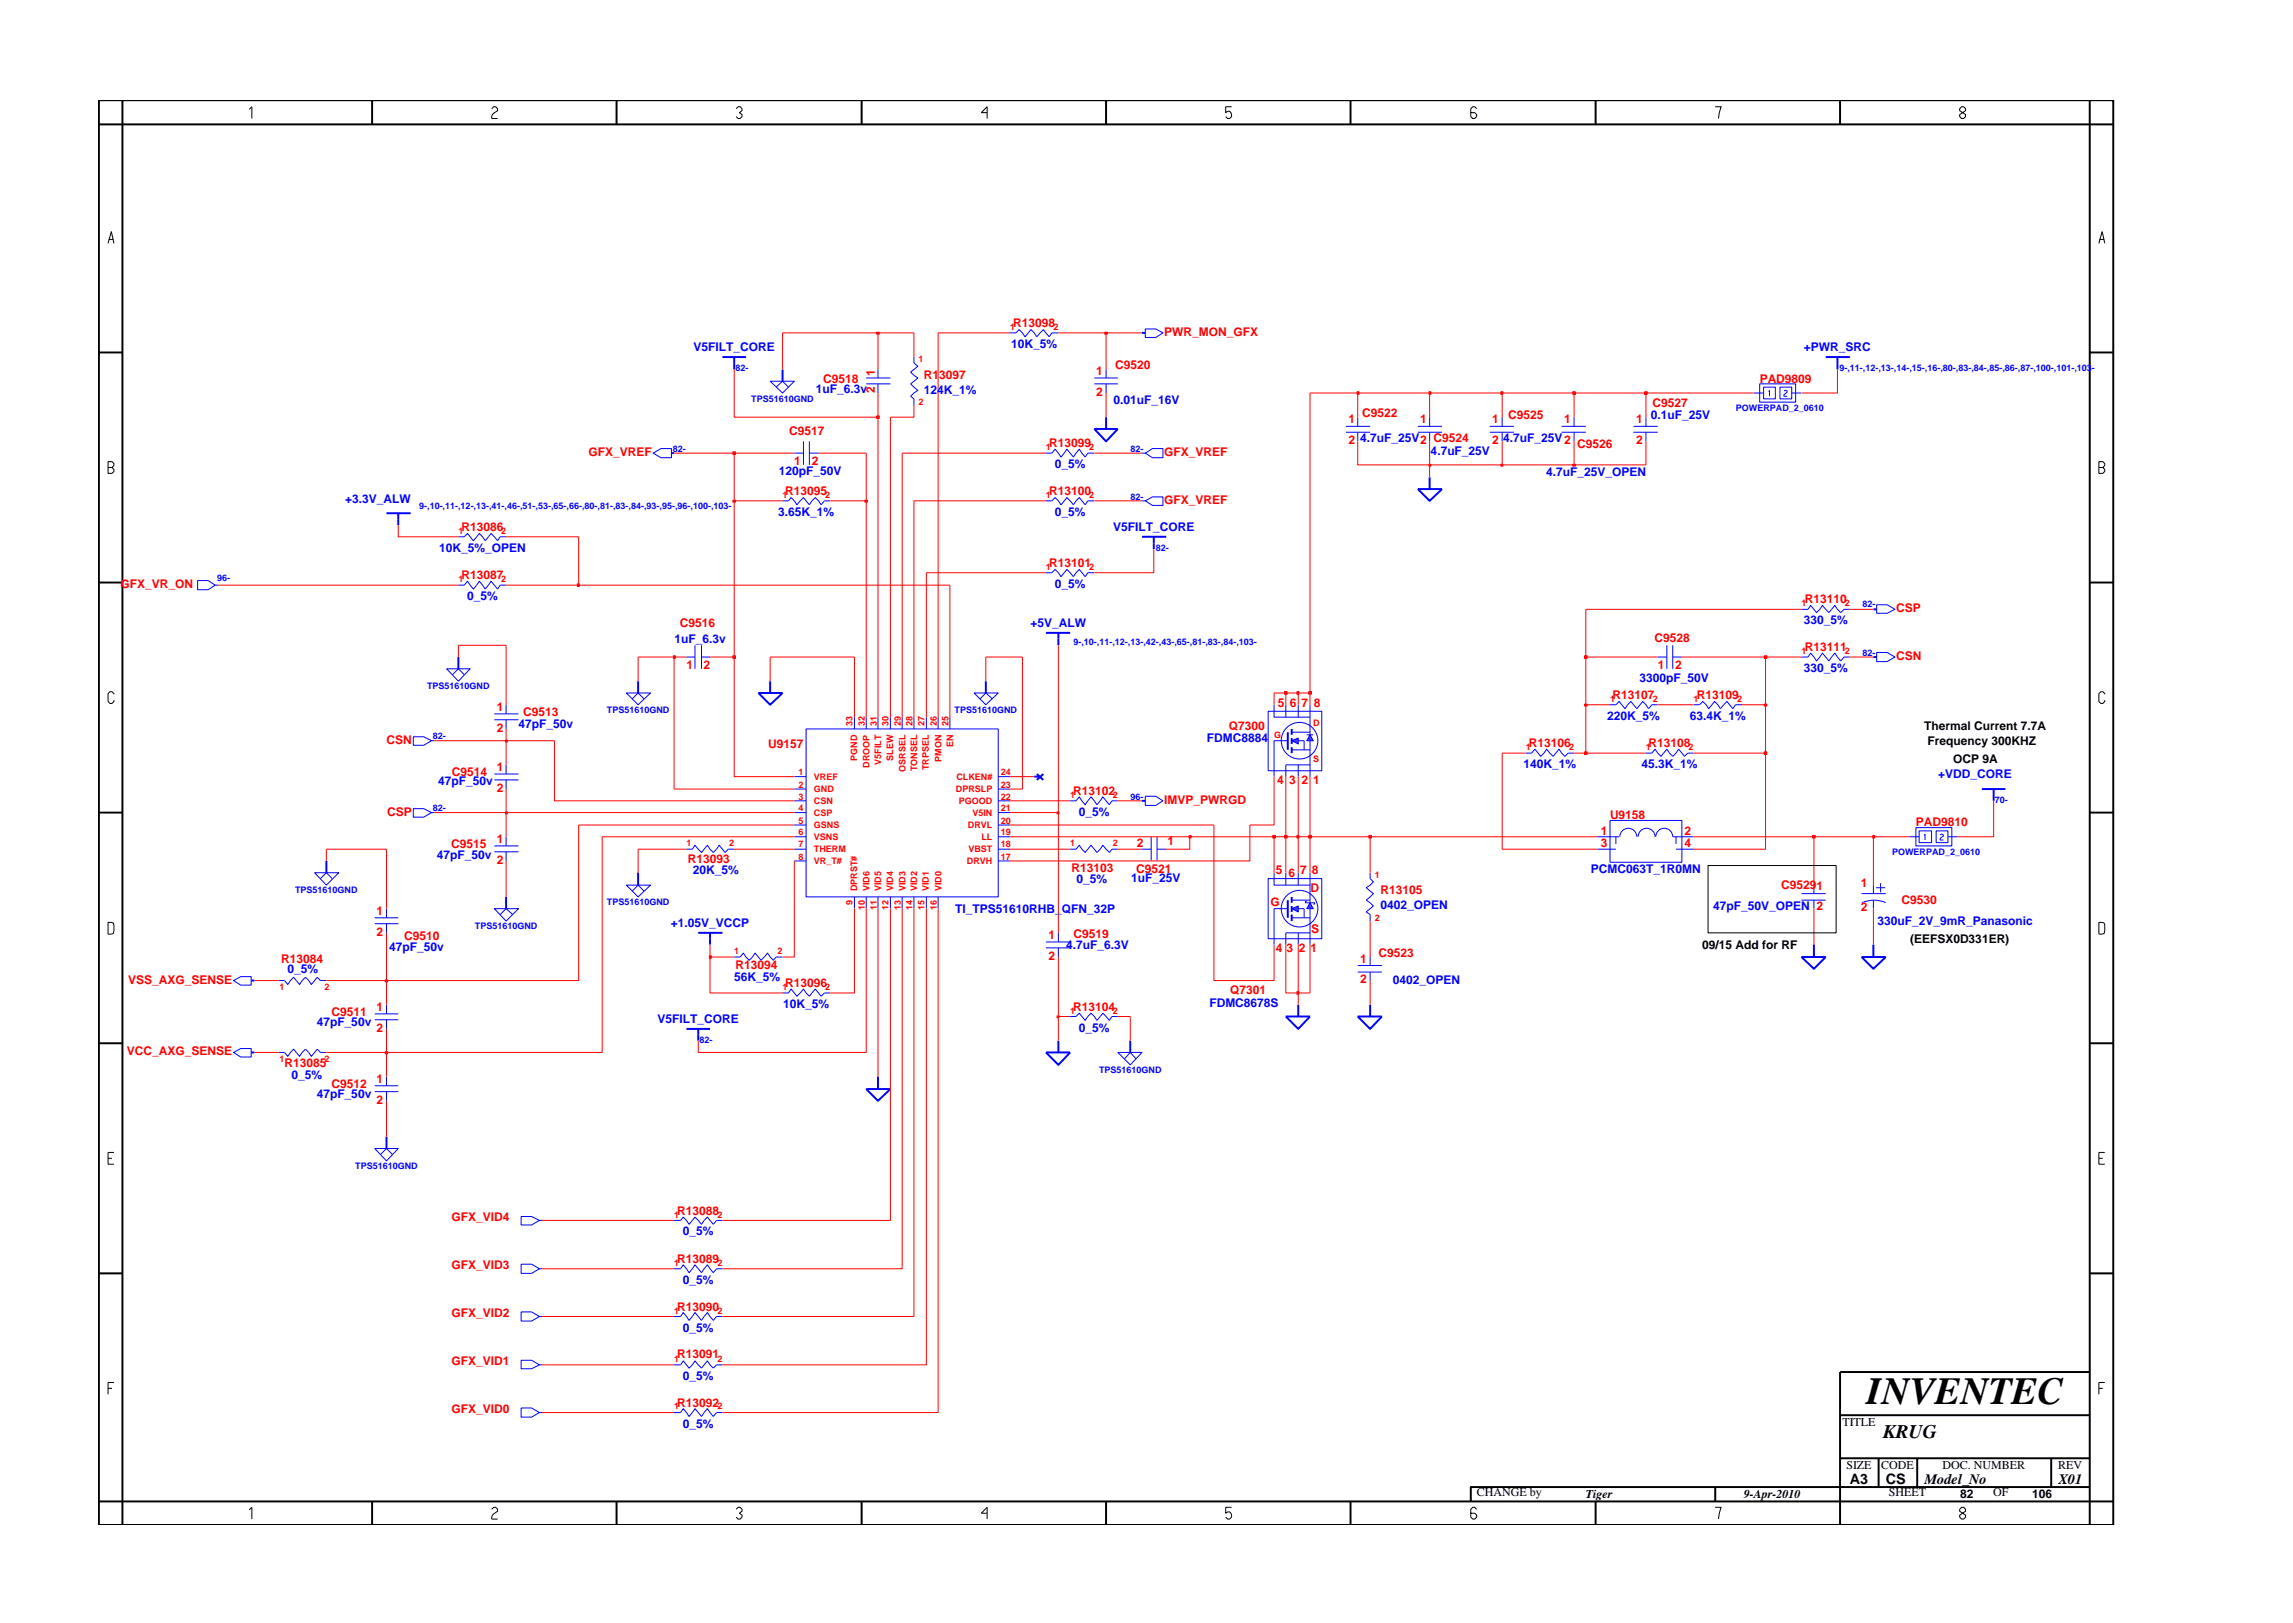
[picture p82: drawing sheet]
<svg xmlns="http://www.w3.org/2000/svg" width="297mm" height="210mm" viewBox="0 0 297 210" stroke-linecap="round" stroke-linejoin="round" font-family="sans-serif">
<defs><g id="words">
<text font-size="5" x="241.8" y="181.9">INVENTEC</text>
<text font-size="2.5" x="244" y="186.3">KRUG</text>
<g font-size="1.9">
<text x="239.6" y="192.2">A3</text>
<text x="244.3" y="192.3">CS</text>
<text x="249.3" y="192.2">Model_No</text>
<text x="266.6" y="192.2">X01</text>
</g>
<g font-size="1.6" fill="#00f">
<text x="89.8" y="45.5">V5FILT_CORE</text>
<text x="131" y="45.1">10K_5%</text>
<text x="233.7" y="45.5">+PWR_SRC</text>
<text x="105.7" y="50.9">1uF_6.3v</text>
<text x="119.7" y="51">124K_1%</text>
<text x="144.3" y="52.3">0.01uF_16V</text>
<text x="176.2" y="57.3">4.7uF_25V2</text>
<text x="185.3" y="58.9">4.7uF_25V</text>
<text x="194.7" y="57.3">4.7uF_25V2</text>
<text x="213.9" y="54.3">0.1uF_25V</text>
<text x="44.7" y="65.1">+3.3V_ALW</text>
<text x="100.9" y="61.5">120pF_50V</text>
<text x="136.6" y="60.6">0_5%</text>
<text x="200.3" y="61.7">4.7uF_25V_OPEN</text>
<text x="56.9" y="71.5">10K_5%_OPEN</text>
<text x="100.8" y="66.8">3.65K_1%</text>
<text x="136.6" y="66.8">0_5%</text>
<text x="144.2" y="68.8">V5FILT_CORE</text>
<text x="60.5" y="77.8">0_5%</text>
<text x="136.6" y="76.1">0_5%</text>
<text x="87.4" y="83.3">1uF_6.3v</text>
<text x="133.5" y="81.2">+5V_ALW</text>
<text x="233.7" y="80.8">330_5%</text>
<text x="212.4" y="88.3">3300pF_50V</text>
<text x="233.7" y="87.1">330_5%</text>
<text x="67.2" y="94.3">47pF_50v</text>
<text x="208.2" y="93.2">220K_5%</text>
<text x="218.9" y="93.2">63.4K_1%</text>
<text x="56.8" y="101.7">47pF_50v</text>
<text x="156.3" y="96.1">FDMC8884</text>
<text x="197.4" y="99.5">140K_1%</text>
<text x="212.6" y="99.5">45.3K_1%</text>
<text x="251.1" y="100.8">+VDD_CORE</text>
<text x="139.8" y="105.7">0_5%</text>
<text x="56.6" y="111.2">47pF_50v</text>
<text x="89.8" y="113.2">20K_5%</text>
<text x="206.1" y="113.1">PCMC063T_1R0MN</text>
<text x="123.7" y="118.2">TI_TPS51610RHB_QFN_32P</text>
<text x="139.4" y="114.3">0_5%</text>
<text x="146.5" y="114.2">1uF_25V</text>
<text x="178.8" y="117.7">0402_OPEN</text>
<text x="221.9" y="117.9">47pF_50V_OPEN</text>
<text x="243.2" y="119.9">330uF_2V_9mR_Panasonic</text>
<text x="50.4" y="123.2">47pF_50v</text>
<text x="86.9" y="120.1">+1.05V_VCCP</text>
<text x="138.1" y="123">4.7uF_6.3V</text>
<text x="37.2" y="126.1">0_5%</text>
<text x="95.1" y="127">56K_5%</text>
<text x="101.4" y="130.6">10K_5%</text>
<text x="156.7" y="130.5">FDMC8678S</text>
<text x="180.4" y="127.5">0402_OPEN</text>
<text x="41" y="132.9">47pF_50v</text>
<text x="85.2" y="132.5">V5FILT_CORE</text>
<text x="139.8" y="133.6">0_5%</text>
<text x="37.8" y="139.8">0_5%</text>
<text x="41" y="142.3">47pF_50v</text>
<text x="88.5" y="160">0_5%</text>
<text x="88.5" y="166.3">0_5%</text>
<text x="88.5" y="172.5">0_5%</text>
<text x="88.5" y="178.8">0_5%</text>
<text x="88.5" y="184.9">0_5%</text>
</g>
<g font-size="1.6" fill="#f00">
<text x="131.3" y="42.4">R13098</text>
<text x="144.5" y="47.8">C9520</text>
<text x="150.8" y="43.5">PWR_MON_GFX</text>
<text x="106.6" y="49.6">C9518</text>
<text x="113.3" y="50.9" transform="rotate(-90 113.3 50.9)">2</text>
<text x="113.3" y="48.7" transform="rotate(-90 113.3 48.7)">1</text>
<text x="119.7" y="49.1">R13097</text>
<text x="142" y="48.6">1</text>
<text x="142" y="51.3">2</text>
<text x="214.1" y="52.7">C9527</text>
<text x="228" y="49.6">PAD9809</text>
<text x="76.2" y="59.1">GFX_VREF</text>
<text x="102.2" y="56.4">C9517</text>
<text x="135.9" y="57.9">R13099</text>
<text x="150.8" y="59.1">GFX_VREF</text>
<text x="174.7" y="54.8">1</text>
<text x="174.7" y="57.5">2</text>
<text x="176.5" y="54.1">C9522</text>
<text x="184" y="54.8">1</text>
<text x="185.7" y="57.3">C9524</text>
<text x="193.3" y="54.8">1</text>
<text x="193.3" y="57.5">2</text>
<text x="195.4" y="54.3">C9525</text>
<text x="202.6" y="54.8">1</text>
<text x="204.3" y="58.1">C9526</text>
<text x="211.9" y="54.8">1</text>
<text x="211.9" y="57.5">2</text>
<text x="101.7" y="64.1">R13095</text>
<text x="102.9" y="60.2">1</text>
<text x="105.2" y="60.2">2</text>
<text x="135.9" y="64.1">R13100</text>
<text x="150.8" y="65.3">GFX_VREF</text>
<text x="59.8" y="68.8">R13086</text>
<text x="15.6" y="76.1">GFX_VR_ON</text>
<text x="59.8" y="75">R13087</text>
<text x="135.9" y="73.4">R13101</text>
<text x="88.1" y="81.2">C9516</text>
<text x="214.3" y="83.1">C9528</text>
<text x="233.8" y="78.1">R13110</text>
<text x="245.6" y="79.2">CSP</text>
<text x="88.9" y="86.6">1</text>
<text x="91.1" y="86.6">2</text>
<text x="214.7" y="86.6">1</text>
<text x="217" y="86.6">2</text>
<text x="233.8" y="84.4">R13111</text>
<text x="245.6" y="85.5">CSN</text>
<text x="64.4" y="92.1">1</text>
<text x="64.4" y="94.8">2</text>
<text x="67.8" y="92.8">C9513</text>
<text x="159.2" y="94.6">Q7300</text>
<text x="165.6" y="91.6">5</text>
<text x="167.1" y="91.6">6</text>
<text x="168.6" y="91.6">7</text>
<text x="170.2" y="91.6">8</text>
<text x="208.9" y="90.5">R13107</text>
<text x="219.8" y="90.5">R13109</text>
<text x="50.1" y="96.4">CSN</text>
<text x="58.5" y="100.6">C9514</text>
<text x="64.4" y="99.9">1</text>
<text x="99.5" y="96.9">U9157</text>
<text x="165.5" y="101.6">4</text>
<text x="167" y="101.6">3</text>
<text x="168.6" y="101.6">2</text>
<text x="170.1" y="101.6">1</text>
<text x="198.1" y="96.8">R13106</text>
<text x="213.5" y="96.8">R13108</text>
<text x="50.2" y="105.7">CSP</text>
<text x="64.4" y="102.6">2</text>
<text x="139" y="103">R13102</text>
<text x="150.8" y="104.1">IMVP_PWRGD</text>
<text x="208.6" y="106.1">U9158</text>
<text x="248.2" y="107">PAD9810</text>
<text x="58.4" y="109.9">C9515</text>
<text x="64.4" y="109.2">1</text>
<text x="64.4" y="111.9">2</text>
<text x="89.1" y="111.8">R13093</text>
<text x="138.8" y="113">R13103</text>
<text x="147.2" y="113.1">C9521</text>
<text x="147.3" y="109.7">2</text>
<text x="151.2" y="109.5">1</text>
<text x="165.3" y="113.3">5</text>
<text x="166.9" y="113.6">6</text>
<text x="168.4" y="113.3">7</text>
<text x="169.9" y="113.3">8</text>
<text x="207.4" y="108.2">1</text>
<text x="207.4" y="109.8">3</text>
<text x="218.2" y="108.2">2</text>
<text x="218.2" y="109.8">4</text>
<text x="48.8" y="118.5">1</text>
<text x="164.6" y="117.3">G</text>
<text x="169.8" y="115.6">D</text>
<text x="178.8" y="115.8">R13105</text>
<text x="230.7" y="115.2">C95291</text>
<text x="235.3" y="117.9">2</text>
<text x="241.1" y="114.9">1</text>
<text x="241.1" y="118.1">2</text>
<text x="246.3" y="117.2">C9530</text>
<text x="36.4" y="124.7">R13084</text>
<text x="48.8" y="121.2">2</text>
<text x="52.4" y="121.8">C9510</text>
<text x="95.3" y="125.6">R13094</text>
<text x="135.8" y="121.6">1</text>
<text x="135.8" y="124.3">2</text>
<text x="139.1" y="121.5">C9519</text>
<text x="165.3" y="123.3">4</text>
<text x="166.6" y="123.3">3</text>
<text x="168.2" y="123.3">2</text>
<text x="169.8" y="123.3">1</text>
<text x="169.8" y="120.8">S</text>
<text x="176.2" y="124.7">1</text>
<text x="178.6" y="123.9">C9523</text>
<text x="16.6" y="127.4">VSS_AXG_SENSE</text>
<text x="43" y="131.6">C9511</text>
<text x="48.8" y="130.9">1</text>
<text x="101.7" y="127.9">R13096</text>
<text x="139" y="130.9">R13104</text>
<text x="159.4" y="128.8">Q7301</text>
<text x="176.2" y="127.4">2</text>
<text x="16.4" y="136.7">VCC_AXG_SENSE</text>
<text x="48.8" y="133.7">2</text>
<text x="36.8" y="138.3">R13085</text>
<text x="43" y="140.9">C9512</text>
<text x="48.8" y="140.2">1</text>
<text x="48.8" y="143">2</text>
<text x="58.5" y="158.2">GFX_VID4</text>
<text x="87.7" y="157.3">R13088</text>
<text x="58.5" y="164.4">GFX_VID3</text>
<text x="87.7" y="163.6">R13089</text>
<text x="58.5" y="170.6">GFX_VID2</text>
<text x="87.7" y="169.8">R13090</text>
<text x="58.5" y="176.9">GFX_VID1</text>
<text x="87.7" y="176">R13091</text>
<text x="58.5" y="183">GFX_VID0</text>
<text x="87.7" y="182.2">R13092</text>
</g>
<g font-size="1.6">
<text x="249.3" y="94.6">Thermal Current 7.7A</text>
<text x="249.7" y="96.5">Frequency 300KHZ</text>
<text x="253" y="98.9">OCP 9A</text>
<text x="220.5" y="122.9">09/15 Add for RF</text>
<text x="247.4" y="122.2">(EEFSX0D331ER)</text>
<text x="238.7" y="184.8">TITLE</text>
<text x="239.2" y="190.4">SIZE</text>
<text x="243.7" y="190.4">CODE</text>
<text x="251.7" y="190.4">DOC. NUMBER</text>
<text x="266.6" y="190.4">REV</text>
<text x="191.3" y="193.8">CHANGE by</text>
<text x="205.4" y="194.1">Tiger</text>
<text x="225.9" y="194.1">9-Apr-2010</text>
<text x="244.7" y="193.8">SHEET</text>
<text x="253.9" y="194.1">82</text>
<text x="258.2" y="193.8">OF</text>
<text x="263.3" y="194.1">106</text>
</g>
<g font-size="1.2" fill="#f00">
<text x="119" y="46.9">1</text>
<text x="130.8" y="42.8">1</text>
<text x="136.5" y="42.8">2</text>
<text x="119" y="52.5">2</text>
<text x="135.5" y="58.3">1</text>
<text x="141.1" y="58.3">2</text>
<text x="101.4" y="64.5">1</text>
<text x="106.9" y="64.5">2</text>
<text x="135.5" y="64.5">1</text>
<text x="141.1" y="64.5">2</text>
<text x="59.4" y="69.2">1</text>
<text x="64.9" y="69.2">2</text>
<text x="59.4" y="75.4">1</text>
<text x="64.9" y="75.4">2</text>
<text x="135.5" y="73.9">1</text>
<text x="141.1" y="73.9">2</text>
<text x="233.4" y="78.5">1</text>
<text x="239" y="78.5">2</text>
<text x="233.4" y="84.7">1</text>
<text x="239" y="84.7">2</text>
<text x="110.4" y="94" transform="rotate(-90 110.4 94)">33</text>
<text x="112" y="94" transform="rotate(-90 112 94)">32</text>
<text x="113.6" y="94" transform="rotate(-90 113.6 94)">31</text>
<text x="115.1" y="94" transform="rotate(-90 115.1 94)">30</text>
<text x="116.7" y="94" transform="rotate(-90 116.7 94)">29</text>
<text x="118.2" y="94" transform="rotate(-90 118.2 94)">28</text>
<text x="119.7" y="94" transform="rotate(-90 119.7 94)">27</text>
<text x="121.4" y="94" transform="rotate(-90 121.4 94)">26</text>
<text x="122.9" y="94" transform="rotate(-90 122.9 94)">25</text>
<text x="165" y="95.6">G</text>
<text x="170.1" y="94.1">D</text>
<text x="208.6" y="91">1</text>
<text x="214.1" y="91">2</text>
<text x="219.4" y="91">1</text>
<text x="225" y="91">2</text>
<text x="103.4" y="100.4">1</text>
<text x="105.4" y="101">VREF</text>
<text x="111" y="98.6" transform="rotate(-90 111 98.6)">PGND</text>
<text x="112.6" y="99.5" transform="rotate(-90 112.6 99.5)">DROOP</text>
<text x="114.2" y="99.1" transform="rotate(-90 114.2 99.1)">V5FILT</text>
<text x="115.7" y="98.6" transform="rotate(-90 115.7 98.6)">SLEW</text>
<text x="117.3" y="100" transform="rotate(-90 117.3 100)">OSRSEL</text>
<text x="118.8" y="99.9" transform="rotate(-90 118.8 99.9)">TONSEL</text>
<text x="120.3" y="99.8" transform="rotate(-90 120.3 99.8)">TRPSEL</text>
<text x="121.9" y="98.7" transform="rotate(-90 121.9 98.7)">PMON</text>
<text x="123.5" y="96.8" transform="rotate(-90 123.5 96.8)">EN</text>
<text x="123.9" y="101">CLKEN#</text>
<text x="129.7" y="100.4">24</text>
<text x="170.1" y="98.7">S</text>
<text x="197.6" y="97.1">1</text>
<text x="203.3" y="97.1">2</text>
<text x="213.2" y="97.1">1</text>
<text x="218.8" y="97.1">2</text>
<text x="103.4" y="102.1">2</text>
<text x="103.4" y="106.7">5</text>
<text x="103.4" y="103.6">3</text>
<text x="103.4" y="105.1">4</text>
<text x="105.4" y="102.6">GND</text>
<text x="105.4" y="107.2">GSNS</text>
<text x="105.4" y="104.2">CSN</text>
<text x="105.4" y="105.7">CSP</text>
<text x="123.8" y="102.6">DPRSLP</text>
<text x="124.2" y="104.2">PGOOD</text>
<text x="125.4" y="107.2">DRVL</text>
<text x="126" y="105.7">V5IN</text>
<text x="129.7" y="102.1">23</text>
<text x="129.7" y="105.1">21</text>
<text x="129.7" y="106.7">20</text>
<text x="129.7" y="103.6">22</text>
<text x="138.6" y="103.4">1</text>
<text x="144.2" y="103.4">2</text>
<text x="88.9" y="109.6">1</text>
<text x="94.5" y="109.6">2</text>
<text x="103.4" y="111.4">8</text>
<text x="103.4" y="108.2">6</text>
<text x="103.4" y="109.8">7</text>
<text x="105.4" y="111.9">VR_T#</text>
<text x="105.4" y="108.8">VSNS</text>
<text x="105.4" y="110.3">THERM</text>
<text x="125.3" y="111.9">DRVH</text>
<text x="125.4" y="110.3">VBST</text>
<text x="127.1" y="108.8">LL</text>
<text x="129.7" y="109.8">18</text>
<text x="129.7" y="111.4">17</text>
<text x="129.7" y="108.2">19</text>
<text x="138.6" y="109.6">1</text>
<text x="144.2" y="109.6">2</text>
<text x="178.1" y="113.7">1</text>
<text x="110.4" y="117.3" transform="rotate(-90 110.4 117.3)">9</text>
<text x="111" y="115.4" transform="rotate(-90 111 115.4)">DPRST#</text>
<text x="112" y="117.9" transform="rotate(-90 112 117.9)">10</text>
<text x="112.6" y="115.4" transform="rotate(-90 112.6 115.4)">VID6</text>
<text x="113.6" y="117.9" transform="rotate(-90 113.6 117.9)">11</text>
<text x="114.2" y="115.4" transform="rotate(-90 114.2 115.4)">VID5</text>
<text x="115.1" y="117.9" transform="rotate(-90 115.1 117.9)">12</text>
<text x="115.7" y="115.4" transform="rotate(-90 115.7 115.4)">VID4</text>
<text x="116.7" y="117.9" transform="rotate(-90 116.7 117.9)">13</text>
<text x="117.3" y="115.4" transform="rotate(-90 117.3 115.4)">VID3</text>
<text x="118.2" y="117.9" transform="rotate(-90 118.2 117.9)">14</text>
<text x="118.8" y="115.4" transform="rotate(-90 118.8 115.4)">VID2</text>
<text x="119.7" y="117.9" transform="rotate(-90 119.7 117.9)">15</text>
<text x="120.3" y="115.4" transform="rotate(-90 120.3 115.4)">VID1</text>
<text x="121.4" y="117.9" transform="rotate(-90 121.4 117.9)">16</text>
<text x="121.9" y="115.4" transform="rotate(-90 121.9 115.4)">VID0</text>
<text x="178.1" y="119.3">2</text>
<text x="95.1" y="123.6">1</text>
<text x="100.7" y="123.6">2</text>
<text x="36.2" y="128.2">1</text>
<text x="42.1" y="128.2">2</text>
<text x="101.4" y="128.2">1</text>
<text x="106.9" y="128.2">2</text>
<text x="138.6" y="131.3">1</text>
<text x="144.2" y="131.3">2</text>
<text x="36.2" y="137.5">1</text>
<text x="42.1" y="137.5">2</text>
<text x="87.3" y="157.8">1</text>
<text x="92.9" y="157.8">2</text>
<text x="87.3" y="163.9">1</text>
<text x="92.9" y="163.9">2</text>
<text x="87.3" y="170.2">1</text>
<text x="92.9" y="170.2">2</text>
<text x="87.3" y="176.4">1</text>
<text x="92.9" y="176.4">2</text>
<text x="87.3" y="182.6">1</text>
<text x="92.9" y="182.6">2</text>
</g>
<g font-size="1.2" fill="#00f">
<text x="95.3" y="48.1">82-</text>
<text x="97.3" y="52">TPS51610GND</text>
<text x="224.9" y="53.3">POWERPAD_2_0610</text>
<text x="238.3" y="48.1">9-,11-,12-,13-,14-,15-,16-,80-,83-,84-,85-,86-,87-,100-,101-,103-</text>
<text x="87.2" y="58.5">82-</text>
<text x="146.4" y="58.5">82-</text>
<text x="54.3" y="65.9">9-,10-,11-,12-,13-,41-,46-,51-,53-,65-,66-,80-,81-,83-,84-,93-,95-,96-,100-,103-</text>
<text x="146.4" y="64.7">82-</text>
<text x="149.7" y="71.4">82-</text>
<text x="28.1" y="75.2">96-</text>
<text x="139.1" y="83.6">9-,10-,11-,12-,13-,42-,43-,65-,81-,83-,84-,103-</text>
<text x="241.3" y="78.7">82-</text>
<text x="55.3" y="89.3">TPS51610GND</text>
<text x="241.3" y="84.9">82-</text>
<text x="56.1" y="95.8">82-</text>
<text x="78.6" y="92.4">TPS51610GND</text>
<text x="123.7" y="92.4">TPS51610GND</text>
<text x="56.1" y="105.1">82-</text>
<text x="146.4" y="103.6">96-</text>
<text x="258.4" y="104">70-</text>
<text x="245.1" y="110.8">POWERPAD_2_0610</text>
<text x="38.2" y="115.7">TPS51610GND</text>
<text x="78.6" y="117.2">TPS51610GND</text>
<text x="61.5" y="120.3">TPS51610GND</text>
<text x="90.6" y="135.1">82-</text>
<text x="142.4" y="139">TPS51610GND</text>
<text x="46" y="151.4">TPS51610GND</text>
</g>
</g></defs>
<g fill="none" stroke="#00f" stroke-width=".13">
<path d="M84.6 58.7l1-.6h1.4v1.2h-1.4zM99.8 49.4h3.1l-1.5 1.5zM100.5 50.2l.9-.8 .7 .8M112.2 49h3.1M112.2 49.7h3.1M113.7 47.9v1.1M113.7 49.7v1.2M130.8 43.1h.8l.4-.4 .8 .9 .7-.9 .8 .9 .9-.9 .7 .9 .4-.5h.8M59.4 69.5h.7l.5-.4 .7 .9 .8-.9 .8 .9 .7-.9 .9 .9 .3-.5h.8M197.6 97.6h.8l.4-.5 .8 .9 .7-.9 .9 .9 .8-.9 .7 .9 .4-.4h.8M53.5 104.8h1.4l1 .5-1 .6h-1.4zM55.9 105.3h.3"/>
<path d="M81.1 114.7h3.2l-1.6 1.5zM81.9 115.4l.8-.7 .7 .7M138.6 103.7h.8l.4-.5 .8 1.1 .7-1.1 .8 1.1 .8-1.1 .8 1.1 .3-.6h.8M165 117.7h1.8M207 108.4h2.7M207 110h2.3M208.6 106.3h9.3v5.4h-9.3zM209.3 108.4v.9M209.8 108.4a1.1 1.1 0 0 1 1.1-1.1 1.1 1.1 0 0 1 1.1 1.1M212.2 108.4a1.1 1.1 0 0 1 1.1-1.1 1.1 1.1 0 0 1 1.1 1.1M214.5 108.4a1.1 1.1 0 0 1 1.1-1.1 1.1 1.1 0 0 1 1.1 1.1h2.7M217.1 110h2.3"/>
<path d="M217.1 108.4v.9M30.3 136.3l.9-.5h1.3v1.1h-1.3zM50.1 139.5v1.2M48.5 140.7h3.1M48.5 141.4h3.1M50.1 141.4v1.2M87.3 170.5h.9l.3-.5 .8 1.1 .7-1.1 .9 1.1 .7-1.1 .8 1.1 .4-.6h.8M67.5 182.4h1.4l1 .6-1 .6h-1.4zM69.9 183h.3"/>
</g>
<path d="M87 58.7h.3M101.4 47.9v1.5M141.8 55.6h3l-1.5 1.6zM143.3 54v1.6M135.5 82h3.1M137.1 82v1.6M82.7 113.1v1.6M166.8 116.6v2.3M32.5 136.3h.5" fill="none" stroke="#00f" stroke-width=".25"/>
<path d="M169.7 117l.4 .7h-.8z" fill="#3c3cc8"/>
<path d="M169.3 117h.8M169.7 117l.4 .7h-.8z" fill="none" stroke="#00f" stroke-width=".13"/>
<path d="M167.3 117.7l.9-.3v.7z" fill="#3c3cc8"/>
<g fill="none" stroke="#00f" stroke-width=".13">
<path d="M118.4 46.3v.7l.5 .4-.9 .8 .9 .8-.9 .7 .9 .9-.9 .7 .4 .4v.8M135.5 58.7h.8l.4-.5 .7 1 .8-1 .9 1 .7-1 .8 1 .3-.5h.9M147.9 58.7h.5M148.4 58.7l.9-.6h1.4v1.2h-1.4zM183.7 55.2h3.1M183.7 56h3.1M185.2 54v1.2M185.2 56v1.2M202.3 55.2h3.1M202.3 56h3.1M203.9 54v1.2M203.9 56v1.2"/>
<path d="M101.4 64.9h.7l.4-.4 .7 .9 .9-.9 .7 .9 .8-.9 .8 .9 .4-.5h.8M243.1 78.3h1.4l1 .6-1 .5h-1.4zM64 92.5h3.2M64 93.2h3.2M65.6 91.3v1.2M65.6 93.2v1.2M65.6 99.1v1.2M81.1 89.8h3.2l-1.6 1.5zM81.9 90.5l.8-.7 .7 .7M104.4 94.4h24.9v21.8h-24.9zM110.7 92.9v1.5M112.2 92.9v1.5"/>
<path d="M113.7 92.9v1.5M115.3 92.9v1.5M116.9 92.9v1.5M118.4 92.9v1.5M120 92.9v1.5M121.5 92.9v1.5M123 92.9v1.5M126.2 89.8h3.1l-1.6 1.5zM126.9 90.5l.8-.7 .9 .7M165 96h1.8M208.6 91.3h.7l.4-.4 .8 .9 .8-.9 .7 .9 .8-.9 .8 .9 .4-.5h.7M214.7 85.1h1.2"/>
<path d="M215.9 83.6v3M216.7 85.1h1.2M216.7 83.6v3M233.4 85.1h.8l.4-.5 .7 1 .8-1 .8 1 .8-1 .7 1 .5-.5h.7M243.1 84.5h1.4l1 .6-1 .6h-1.4zM40.8 113.1h3.1l-1.6 1.6zM41.5 113.8l.8-.7 .7 .7M64 100.3h3.2M64 101h3.2M65.6 101v1.2M88.9 110h.8l.3-.5 .9 .9 .7-.9 .8 .9 .8-.9 .7 .9 .4-.4h.8M102.9 100.6h1.5"/>
<path d="M102.9 102.2h1.5M102.9 103.7h1.5M102.9 106.9h1.5M102.9 108.4h1.5M102.9 110h1.5M102.9 105.3h1.5M102.9 111.5h1.5M110.7 116.2v1.5M112.2 116.2v1.5M113.7 116.2v1.5M115.3 116.2v1.5M116.9 116.2v1.5"/>
<path d="M118.4 116.2v1.5M120 116.2v1.5M121.5 116.2v1.5M129.3 100.6h1.5M129.3 102.2h1.5M129.3 103.7h1.5M129.3 106.9h1.5M129.3 108.4h1.5M129.3 110h1.5M129.3 105.3h1.5M129.3 111.5h1.5M138.6 110h.8l.4-.5 .8 .9 .7-.9 .8 .9 .8-.9 .8 .9 .3-.4h.8"/>
<path d="M164.3 113.8h6.9v7.8h-6.9zM165 113.1v1.6h4.7M165 117.7v4.7M166.6 113.1v1.6M167.3 117.7l.9-.3v.7zM167.3 118.9h2.4M167.3 116.6h2.4M168.2 117.7h.7v1.2M168.2 113.1v1.6M169.3 116.8h-.2v.2h.2M169.7 113.1v3.9M169.7 117.7v4.7"/>
<path d="M170.1 117h.2v.1h-.2M30.3 127l.9-.5h1.3v1.1h-1.3zM36.1 127h.8l.4 .5 .7-.9 .8 .9 .8-.9 .7 .9 .8-.9 .4 .4h.8M101.4 128.6h.7l.4-.5 .7 1 .9-1 .7 1 .8-1 .8 1 .4-.5h.8M135.5 122h3.1M135.5 122.8h3.1M137.1 120.8v1.2M137.1 122.8v1.2M144.8 136.3h3.1l-1.5 1.7zM145.7 137.2l.7-.9 .8 .9M168.2 120.8v1.6M169.7 120.8h-3.1v1.6"/>
<path d="M48.5 148.8h3.1l-1.5 1.6zM49.3 149.5l.8-.7 .7 .7M87.3 158.1h.9l.3-.4 .8 .9 .7-.9 .9 .9 .7-.9 .8 .9 .4-.5h.8M67.5 163.8h1.4l1 .6-1 .6h-1.4zM67.5 176.2h1.4l1 .6-1 .5h-1.4zM69.9 164.4h.3M69.9 176.8h.3M87.3 183h.9l.3-.5 .8 1 .7-1 .9 1 .7-1 .8 1 .4-.5h.8"/>
<circle cx="168.3" cy="117.7" r="2.37"/>
</g>
<g fill="none" stroke="#00f" stroke-width=".25">
<path d="M236.5 46.3h3.1M238 46.3v1.6M50.1 66.5h3.1M51.6 66.5v1.5M242.7 78.9h.4M82.7 88.3v1.5M127.7 88.3v1.5M166.8 94.9v2.2M242.7 85.1h.4M42.3 111.5v1.6M167.3 116.2v.8M167.3 117.4v.7"/>
<path d="M167.3 118.5v.8M256.7 102.2h3.1M258.3 102.2v1.5M32.5 127h.5M135.5 136.3h3.1l-1.5 1.7zM137.1 134.8v1.5M146.4 134.8v1.5M166.6 131.7h3.1l-1.5 1.6zM168.2 130.2v1.5M233.4 124h3.1l-1.5 1.5zM235 122.4v1.6M50.1 147.3v1.5"/>
</g>
<path d="M169.7 95.2l.4 .8h-.8z" fill="#3c3cc8"/>
<path d="M169.3 95.2h.8M169.7 95.2l.4 .8h-.8z" fill="none" stroke="#00f" stroke-width=".13"/>
<path d="M167.3 96l.9-.4v.8z" fill="#3c3cc8"/>
<g fill="none" stroke="#00f" stroke-width=".13">
<path d="M102.9 58.7h1.2M104.1 57.2v3M104.8 58.7h1.2M104.8 57.2v3M141.8 49h3M141.8 49.7h3M143.3 47.9v1.1M143.3 49.7v1.2M148.4 42.6h1.3l1 .5-1 .6h-1.3zM174.4 55.2h3.1M174.4 56h3.1M175.9 54v1.2"/>
<path d="M175.9 56v1.2M193 55.2h3.1M193 56h3.1M194.6 54v1.2M194.6 56v1.2M211.6 55.2h3.1M211.6 56h3.1M213.2 54v1.2M213.2 56v1.2M227.2 50.9h1.3M228 49.7h4.6v2.4h-4.6zM228.5 50.2h1.5v1.5h-1.5z"/>
<path d="M229.1 50.7l.1-.1v.7M230.6 50.2h1.5v1.5h-1.5zM231.1 50.7l.2-.1 .2 .1v.1a.58 .58 0 0 0-.4 .5h.4M232.1 50.9h1.3M25.6 75.2h1.4l.9 .6-.9 .6h-1.4zM27.9 75.8h.4M59.4 75.8h.7l.5-.5 .7 1 .8-1 .8 1 .7-1 .9 1 .3-.5h.8M135.5 74.2h.8l.4-.4 .7 .9 .8-.9 .9 .9 .7-.9 .8 .9 .3-.5h.9M135.5 64.9h.8l.4-.4 .7 .9 .8-.9 .9 .9 .7-.9 .8 .9 .3-.5h.9M147.9 64.9h.5M148.4 64.9l.9-.5h1.4v1.1h-1.4zM233.4 78.9h.8l.4-.5 .7 1 .8-1 .8 1 .8-1 .7 1 .5-.5h.7"/>
<path d="M53.5 95.4h1.4l1 .6-1 .5h-1.4zM55.9 96h.3M57.9 86.6h3l-1.5 1.7zM58.6 87.4l.8-.8 .7 .8M88.9 85.1h1.1M90 83.6v3M90.9 85.1h1.1M90.9 83.6v3M164.3 92.1h6.9v7.8h-6.9zM165 91.3v1.6h4.7M165 96v4.6M166.6 91.3v1.6"/>
<path d="M167.3 96l.9-.4v.8zM167.3 97.1h2.4M167.3 94.9h2.4M168.2 96h.7v1.1M168.2 91.3v1.6M168.2 99.1v1.5M169.7 91.3v3.9M169.7 96v4.6M169.7 99.1h-3.1v1.5M213.2 97.6h.8l.4-.5 .8 .9 .7-.9 .8 .9 .8-.9 .7 .9 .4-.4h.8M219.4 91.3h.8l.4-.4 .7 .9 .8-.9 .8 .9 .8-.9 .8 .9 .3-.5h.9M48.5 118.9h3.1"/>
<path d="M48.5 119.7h3.1M50.1 117.7v1.2M50.1 119.7v1.1M64 117.7h3.2l-1.6 1.6zM64 109.6h3.2M64 110.3h3.2M64.8 118.5l.8-.8 .8 .8M65.6 108.4v1.2M65.6 110.3v1.2M147.9 110h1.2M148.4 103.2h1.3l1 .5-1 .6h-1.3zM149.1 108.4v3.1"/>
<path d="M149.9 110h1.2M149.9 108.4v3.1M177.5 113.1v.7l.4 .4-.9 .8 .9 .8-.9 .8 .9 .8-.9 .7 .5 .4v.8M233.4 115.8h3.1M233.4 116.6h3.1M235 114.7v1.1M235 116.6v1.1M241.2 115.8h3.1M242.7 114.7v1.1M242.7 116.6v1.1M243 115h1.2M243.6 114.4v1.2"/>
<path d="M244.3 116.9a3.7 3.7 0 0 0-3.1 .1M247.4 108.4h1.2M248.2 107.2h4.6v2.4h-4.6zM248.6 107.6h1.6v1.6h-1.6zM249.3 108.2l.1-.1v.7M250.8 107.6h1.5v1.6h-1.5zM251.3 108.1h.3h.1v.2a.58 .58 0 0 0-.4 .5h.4M252.3 108.4h1.3M36.1 136.3h.8l.4 .5 .7-.9 .8 .9 .8-.9 .7 .9 .8-.9 .4 .4h.8M48.5 131.3h3.1M48.5 132.1h3.1M50.1 130.2v1.1"/>
<path d="M50.1 132.1v1.2M95.1 124h.8l.4-.5 .8 .9 .7-.9 .8 .9 .8-.9 .8 .9 .3-.4h.9M138.6 131.7h.8l.4-.4 .8 .9 .7-.9 .8 .9 .8-.9 .8 .9 .3-.5h.8M175.9 125.1h3.1M175.9 125.9h3.1M177.5 124v1.1M177.5 125.9v1.1M67.5 157.6h1.4l1 .5-1 .6h-1.4zM69.9 158.1h.3M67.5 170h1.4l1 .5-1 .6h-1.4zM69.9 170.5h.3M87.3 164.4h.9l.3-.5 .8 1 .7-1 .9 1 .7-1 .8 1 .4-.5h.8"/>
<path d="M87.3 176.8h.9l.3-.5 .8 .9 .7-.9 .9 .9 .7-.9 .8 .9 .4-.4h.8"/>
<circle cx="168.3" cy="96" r="2.37"/>
</g>
<g fill="none" stroke="#00f" stroke-width=".25">
<path d="M93.6 46.3h3M95.1 46.3v1.6M147.9 43.1h.5M147.9 69.5h3.2M149.5 69.5v1.6M183.7 63.4h3.1l-1.6 1.5zM185.2 61.8v1.6M59.4 85.1v1.5M98.2 89.8h3.2l-1.6 1.5zM99.8 88.3v1.5M167.3 94.4v.8M167.3 95.6v.8"/>
<path d="M167.3 96.8v.8M65.6 116.2v1.5M134 100.6h.7M134.3 100.3l.9 .7M135.2 100.3l-.9 .7M147.9 103.7h.5M88.9 133.3h3.1M90.5 133.3v1.5M90.5 120.8h3.1M92 120.8v1.6M113.7 139.5v1.6M175.9 131.7h3.1l-1.5 1.6z"/>
<path d="M177.5 130.2v1.5M241.2 124h3.1l-1.6 1.5zM242.7 122.4v1.6M112.2 141.1h3.1l-1.6 1.5z"/>
</g>
<g fill="none" stroke="#f00" stroke-width=".13">
<path d="M113.7 117.7v21.8M115.3 117.7v40.4h-21.7M116.9 117.7v46.7h-23.3M118.4 117.7v52.8h-24.8M120 117.7v59.1h-26.4M121.5 117.7v65.3h-27.9M33 136.3h3.1M42.3 136.3h7.8v3.2M50.1 142.6v4.7M70.2 158.1h17.1M70.2 176.8h17.1M70.2 170.5h17.1"/>
<path d="M70.2 164.4h17.1M70.2 183h17.1"/>
</g>
<path d="M49.9 136.3h.3v.2h-.3z" fill="#8e2323"/>
<path d="M78 108.4v27.9h-27.9v-3M112.2 117.7v18.6h-21.7v-1.5M49.9 136.3h.3v.2h-.3zM137.1 131.7v3.1M146.4 131.7v3.1" fill="none" stroke="#f00" stroke-width=".13"/>
<path d="M136.9 131.6h.3v.3h-.3z" fill="#8e2323"/>
<path d="M110.7 117.7v10.9h-3.1M50.1 127v3.2M92 124v4.6h9.4M136.9 131.6h.3v.3h-.3zM137.1 124v7.7h1.5M144.8 131.7h1.6M166.6 122.4v6.2h1.6v1.6M177.5 127v3.2" fill="none" stroke="#f00" stroke-width=".13"/>
<path d="M168 128.5h.3v.3h-.3z" fill="#8e2323"/>
<path d="M33 127h3.1M42.3 127h7.8M168 128.5h.3v.3h-.3zM168.2 122.4v6.2h1.5v-6.2" fill="none" stroke="#f00" stroke-width=".13"/>
<path d="M49.9 126.9h.3v.3h-.3z" fill="#8e2323"/>
<path d="M75 106.9v20.1h-24.9v-6.2M157.3 106.9v20.1h7.7v-4.6M49.9 126.9h.3v.3h-.3z" fill="none" stroke="#f00" stroke-width=".13"/>
<path d="M91.9 123.8h.2v.3h-.2z" fill-rule="evenodd" fill="#8e2323"/>
<g fill="none" stroke="#f00" stroke-width=".13">
<path d="M194.6 97.6v12.4h12.4M228.7 97.6v12.4h-9.3M42.3 111.5v-1.5h7.8v7.7M65.6 105.3v3.1M65.6 111.5v4.7M78 108.4h24.9M88.9 110h-6.2v3.1M95.1 110h7.8M102.9 111.5v12.5h-1.5M130.8 108.4h23.3v1.6h-3M130.8 110h7.8M137.1 105.3v15.5"/>
<path d="M144.8 110h3.1M161.9 106.9v4.6h-31.1M165 108.4v4.7M166.6 108.4v4.7M168.2 108.4v4.7M169.7 108.4v4.7M177.5 108.4v4.7M177.5 119.3v4.7M235 108.4v6.3M235 117.7v4.7M242.7 108.4v6.3M242.7 117.7v4.7"/>
<path d="M91.9 123.8h.2v.3h-.2zM92 122.4v1.6h3.1"/>
</g>
<path d="M154 108.2h.3v.4h-.3z" fill="#8e2323"/>
<path d="M154 108.2h.3v.4h-.3zM154.1 108.4h10.9" fill="none" stroke="#f00" stroke-width=".13"/>
<path d="M164.9 108.2h.3v.4h-.3z" fill="#8e2323"/>
<path d="M164.9 108.2h.3v.4h-.3zM165 108.4h1.6" fill="none" stroke="#f00" stroke-width=".13"/>
<path d="M166.4 108.2h.3v.4h-.3z" fill="#8e2323"/>
<path d="M166.4 108.2h.3v.4h-.3zM166.6 100.6v7.8h1.6" fill="none" stroke="#f00" stroke-width=".13"/>
<path d="M168 108.2h.3v.4h-.3z" fill="#8e2323"/>
<path d="M168 108.2h.3v.4h-.3zM168.2 100.6v7.8h1.5" fill="none" stroke="#f00" stroke-width=".13"/>
<path d="M169.5 108.2h.4v.4h-.4z" fill="#8e2323"/>
<path d="M169.5 108.2h.4v.4h-.4zM169.7 100.6v7.8h7.8" fill="none" stroke="#f00" stroke-width=".13"/>
<path d="M177.3 108.2h.4v.4h-.4z" fill="#8e2323"/>
<path d="M177.3 108.2h.4v.4h-.4zM177.5 108.4h29.5M219.4 108.4h15.6" fill="none" stroke="#f00" stroke-width=".13"/>
<path d="M234.8 108.2h.3v.4h-.3z" fill="#8e2323"/>
<path d="M234.8 108.2h.3v.4h-.3zM235 108.4h7.7" fill="none" stroke="#f00" stroke-width=".13"/>
<path d="M242.6 108.2h.3v.4h-.3z" fill="#8e2323"/>
<path d="M56.2 105.3h9.4M75 106.9h27.9M130.8 106.9h26.5M165 100.6v6.3h-3.1M242.6 108.2h.3v.4h-.3zM242.7 108.4h4.7M258.3 103.7v4.7h-4.7" fill="none" stroke="#f00" stroke-width=".13"/>
<path d="M65.5 105.2h.2v.2h-.2z" fill-rule="evenodd" fill="#8e2323"/>
<path d="M65.5 105.2h.2v.2h-.2zM65.6 102.2v3.1h37.3M130.8 105.3h6.3" fill="none" stroke="#f00" stroke-width=".13"/>
<path d="M136.9 105.2h.3v.2h-.3z" fill-rule="evenodd" fill="#8e2323"/>
<path d="M65.6 96v3.1M71.8 96v7.7h31.1M87.3 85.1v17.1h15.6M95.1 85.1v15.5h7.8M132.4 85.1v17.1h-1.6M137.1 83.6v21.7M194.6 97.6h3M203.9 97.6h1.5M130.8 103.7h7.8M130.8 100.6h3.2M136.9 105.2h.3v.2h-.3zM144.8 103.7h3.1" fill="none" stroke="#f00" stroke-width=".13"/>
<path d="M205.3 97.4h.3v.3h-.3z" fill="#8e2323"/>
<path d="M205.3 97.4h.3v.3h-.3zM205.4 91.3v6.3h7.8M219.4 97.6h9.3" fill="none" stroke="#f00" stroke-width=".13"/>
<path d="M228.5 97.4h.4v.3h-.4z" fill="#8e2323"/>
<path d="M56.2 96h9.4M228.5 97.4h.4v.3h-.4zM228.7 91.3v6.3" fill="none" stroke="#f00" stroke-width=".13"/>
<path d="M65.5 95.9h.2v.2h-.2z" fill-rule="evenodd" fill="#8e2323"/>
<g fill="none" stroke="#f00" stroke-width=".13">
<path d="M113.7 54v38.9M115.3 54v38.9M116.9 58.7v34.2M121.5 43.1v49.8M112.2 64.9v28M118.4 64.9v28M120 74.2v18.7M123 75.8v17.1M65.5 95.9h.2v.2h-.2zM65.6 83.6v7.7M65.6 94.4v1.6h6.2M110.7 85.1v7.8"/>
<path d="M165 89.8v1.5M166.6 89.8v1.5M168.2 89.8v1.5M169.7 89.8v1.5"/>
</g>
<path d="M205.3 91.2h.3v.3h-.3z" fill-rule="evenodd" fill="#8e2323"/>
<path d="M205.3 91.2h.3v.3h-.3zM205.4 85.1v6.2h3.2M214.7 91.3h4.7M225.7 91.3h3" fill="none" stroke="#f00" stroke-width=".13"/>
<path d="M228.5 91.2h.4v.3h-.4z" fill-rule="evenodd" fill="#8e2323"/>
<path d="M165 89.8h1.6M228.5 91.2h.4v.3h-.4zM228.7 85.1v6.2" fill="none" stroke="#f00" stroke-width=".13"/>
<path d="M166.4 89.6h.3v.3h-.3z" fill="#8e2323"/>
<path d="M166.4 89.6h.3v.3h-.3zM166.6 89.8h1.6" fill="none" stroke="#f00" stroke-width=".13"/>
<path d="M168 89.6h.3v.3h-.3z" fill="#8e2323"/>
<path d="M168 89.6h.3v.3h-.3zM168.2 89.8h1.5" fill="none" stroke="#f00" stroke-width=".13"/>
<path d="M169.5 89.6h.4v.3h-.4z" fill="#8e2323"/>
<path d="M169.7 50.9v38.9M59.4 83.6v1.5M87.3 85.1h-4.6v3.2M99.8 85.1v3.2M127.7 85.1v3.2M169.5 89.6h.4v.3h-.4z" fill="none" stroke="#f00" stroke-width=".13"/>
<path d="M87.2 84.9h.3v.4h-.3z" fill="#8e2323"/>
<path d="M87.2 84.9h.3v.4h-.3zM87.3 85.1h1.6M92 85.1h3.1" fill="none" stroke="#f00" stroke-width=".13"/>
<path d="M94.9 84.9h.4v.4h-.4z" fill="#8e2323"/>
<path d="M95.1 64.9v20.2M94.9 84.9h.4v.4h-.4zM99.8 85.1h10.9M127.7 85.1h4.7" fill="none" stroke="#f00" stroke-width=".13"/>
<path d="M205.3 84.9h.3v.4h-.3z" fill="#8e2323"/>
<path d="M205.4 78.9v6.2h9.3M205.3 84.9h.3v.4h-.3zM217.9 85.1h10.8" fill="none" stroke="#f00" stroke-width=".13"/>
<path d="M228.5 84.9h.4v.4h-.4z" fill="#8e2323"/>
<path d="M28.3 75.8h31.1M65.6 75.8h9.4M205.4 78.9h28M239.6 78.9h3.1M59.4 83.6h6.2M228.5 84.9h.4v.4h-.4zM228.7 85.1h4.7M239.6 85.1h3.1" fill="none" stroke="#f00" stroke-width=".13"/>
<path d="M74.8 75.6h.2v.4h-.2z" fill-rule="evenodd" fill="#8e2323"/>
<path d="M51.6 68v1.5h7.8M65.6 69.5h9.4v6.3h48M74.8 75.6h.2v.4h-.2zM120 74.2h15.5M149.5 71.1v3.1h-7.7" fill="none" stroke="#f00" stroke-width=".13"/>
<path d="M94.9 64.8h.4v.3h-.4z" fill-rule="evenodd" fill="#8e2323"/>
<path d="M95.1 58.7v6.2h6.3M94.9 64.8h.4v.3h-.4zM107.6 64.9h4.6" fill="none" stroke="#f00" stroke-width=".13"/>
<path d="M112 64.8h.4v.3h-.4z" fill="#8e2323"/>
<path d="M112.2 58.7v6.2M175.9 57.2v3h9.3v1.6M112 64.8h.4v.3h-.4zM118.4 64.9h17.1M141.8 64.9h6.1" fill="none" stroke="#f00" stroke-width=".13"/>
<path d="M185.1 60.1h.3v.3h-.3z" fill-rule="evenodd" fill="#8e2323"/>
<path d="M185.2 57.2v3h9.4M185.1 60.1h.3v.3h-.3z" fill="none" stroke="#f00" stroke-width=".13"/>
<path d="M194.4 60.1h.3v.3h-.3z" fill-rule="evenodd" fill="#8e2323"/>
<path d="M194.6 57.2v3h9.3M194.4 60.1h.3v.3h-.3z" fill="none" stroke="#f00" stroke-width=".13"/>
<path d="M203.7 60.1h.4v.3h-.4z" fill-rule="evenodd" fill="#8e2323"/>
<path d="M87.3 58.7h7.8M203.9 57.2v3h9.3v-3M203.7 60.1h.4v.3h-.4z" fill="none" stroke="#f00" stroke-width=".13"/>
<path d="M94.9 58.5h.4v.4h-.4z" fill-rule="evenodd" fill="#8e2323"/>
<path d="M94.9 58.5h.4v.4h-.4zM95.1 47.9v6.1h18.6M95.1 58.7h7.8M106 58.7h6.2M116.9 58.7h18.6M141.8 58.7h6.1" fill="none" stroke="#f00" stroke-width=".13"/>
<path d="M113.6 53.9h.3v.3h-.3z" fill="#8e2323"/>
<path d="M113.6 53.9h.3v.3h-.3zM113.7 50.9v3.1M118.4 52.5v1.5h-3.1M143.3 50.9v3.1M169.7 50.9h6.2v3.1M185.2 50.9v3.1M194.6 50.9v3.1M203.9 50.9v3.1M213.2 50.9v3.1" fill="none" stroke="#f00" stroke-width=".13"/>
<path d="M175.8 50.7h.3v.4h-.3z" fill="#8e2323"/>
<path d="M175.8 50.7h.3v.4h-.3zM175.9 50.9h9.3" fill="none" stroke="#f00" stroke-width=".13"/>
<path d="M185.1 50.7h.3v.4h-.3z" fill="#8e2323"/>
<path d="M185.1 50.7h.3v.4h-.3zM185.2 50.9h9.4" fill="none" stroke="#f00" stroke-width=".13"/>
<path d="M194.4 50.7h.3v.4h-.3z" fill="#8e2323"/>
<path d="M194.4 50.7h.3v.4h-.3zM194.6 50.9h9.3" fill="none" stroke="#f00" stroke-width=".13"/>
<path d="M203.7 50.7h.4v.4h-.4z" fill="#8e2323"/>
<path d="M203.7 50.7h.4v.4h-.4zM203.9 50.9h9.3" fill="none" stroke="#f00" stroke-width=".13"/>
<path d="M213 50.7h.4v.4h-.4z" fill="#8e2323"/>
<path d="M101.4 47.9v-4.8h12.3v4.8M118.4 43.1v3.2M143.3 43.1v4.8M213 50.7h.4v.4h-.4zM213.2 50.9h14M238 47.9v3h-4.6" fill="none" stroke="#f00" stroke-width=".13"/>
<path d="M113.6 43h.3v.3h-.3z" fill="#8e2323"/>
<path d="M113.6 43h.3v.3h-.3zM113.7 43.1h4.7M121.5 43.1h9.3M137.1 43.1h6.2" fill="none" stroke="#f00" stroke-width=".13"/>
<path d="M143.1 43h.4v.3h-.4z" fill="#8e2323"/>
<path d="M143.1 43h.4v.3h-.4zM143.3 43.1h4.6" fill="none" stroke="#f00" stroke-width=".13"/>
<g fill="none" stroke="#000" stroke-width=".25">
<path d="M12.8 13h261v184.6h-261zM12.8 16.1h261M15.9 13v184.6M48.2 13v3.1M79.9 13v3.1M111.6 13v3.1M143.3 13v3.1M174.9 13v3.1M206.7 13v3.1M238.4 13v3.1M270.7 13v184.6M12.8 45.7h3.1"/>
<path d="M270.7 45.7h3.1M12.8 75.5h3.1M270.7 75.5h3.1M12.8 105.3h3.1M270.7 105.3h3.1M12.8 135.2h3.1M270.7 135.2h3.1M12.8 165h3.1M270.7 165h3.1M270.7 177.7h-32.3v19.9M12.8 194.5h261M48.2 194.5v3.1"/>
<path d="M79.9 194.5v3.1M111.6 194.5v3.1M143.3 194.5v3.1M174.9 194.5v3.1M206.7 194.5v3.1M222.2 192.6v1.9M238.4 183.3h32.3M238.4 188.9h32.3M243.4 188.9v3.7M248.4 188.9v3.7M265.7 188.9v3.7M270.7 192.6h-80.2v1.9"/>
</g>
<g fill="none" stroke="#000" stroke-width=".13">
<path d="M32.3 14.2l.3-.4v1.6M63.7 14.1l.3-.3h.2l.3 .3v.2l-.5 .4-.3 .4v.3h.8M95.4 14.1l.2-.3h.3l.2 .3v.2l-.3 .3 .3 .2v.3l-.2 .3h-.3l-.2-.3M127.9 14.6h-.8l.8-.8v1.6M159.5 13.8h-.7v.8l.2-.2a.5 .5 0 0 1 .5 .7l-.2 .3h-.3l-.2-.3M191.3 14.1l-.3-.3h-.2l-.3 .3v1l.3 .3h.2l.3-.3v-.3l-.3-.2h-.5M222.2 13.8h.8l-.4 1.6M254.1 13.8l-.2 .3v.2l.7 .5v.3l-.2 .3h-.3l-.2-.3v-.3l.7-.5v-.2l-.2-.3zM14 31.5l.4-1.5 .4 1.5M14.1 31h.6M271.9 31.5l.4-1.5 .4 1.5M272 31h.6"/>
<path d="M271.9 59.8h.5l.3 .3v.2l-.3 .3 .3 .2v.3l-.3 .2h-.5zM14 60.6h.5l.3-.3v-.2l-.3-.3h-.5v1.5h.5l.3-.2v-.3l-.3-.2M271.9 60.6h.5M14.8 89.9l-.3-.3h-.2l-.3 .3v1l.3 .2h.2l.3-.2v-.2M272.7 89.9l-.3-.3h-.3l-.2 .3v1l.2 .2h.3l.3-.2v-.2M14 119.5l.7 .1 .1 .2-.1 1.1-.7 .1zM221.3 112.1h16.6v8.7h-16.6zM271.9 119.5l.7 .1 .1 .2-.1 1.1-.7 .1zM14 150.1h.5M14.8 149.3h-.8v1.5h.8M271.9 150.1h.5M272.7 149.3h-.8v1.5h.8"/>
<path d="M14 179.9h.5M14.8 179.1h-.8v1.5M271.9 179.9h.5M272.7 179.1h-.8v1.5M32.3 195.6l.3-.3v1.5M63.7 195.5l.3-.2h.2l.3 .2v.3l-.5 .3-.3 .4v.3h.8M95.4 195.5l.2-.2h.3l.2 .2v.3l-.3 .2 .3 .3v.2l-.2 .3h-.3l-.2-.3M127.9 196h-.8l.8-.7v1.5M159.5 195.3h-.7v.7l.2-.1a.5 .5 0 0 1 .5 .6l-.2 .3h-.3l-.2-.3M191.3 195.5l-.3-.2h-.2l-.3 .2v1l.3 .3h.2l.3-.3v-.2l-.3-.3h-.5M222.2 195.3h.8l-.4 1.5M254.1 195.3l-.2 .2v.3l.7 .5v.2l-.2 .3h-.3l-.2-.3v-.2l.7-.5v-.3l-.2-.2z"/>
</g>
<use href="#words"/>
</svg>
